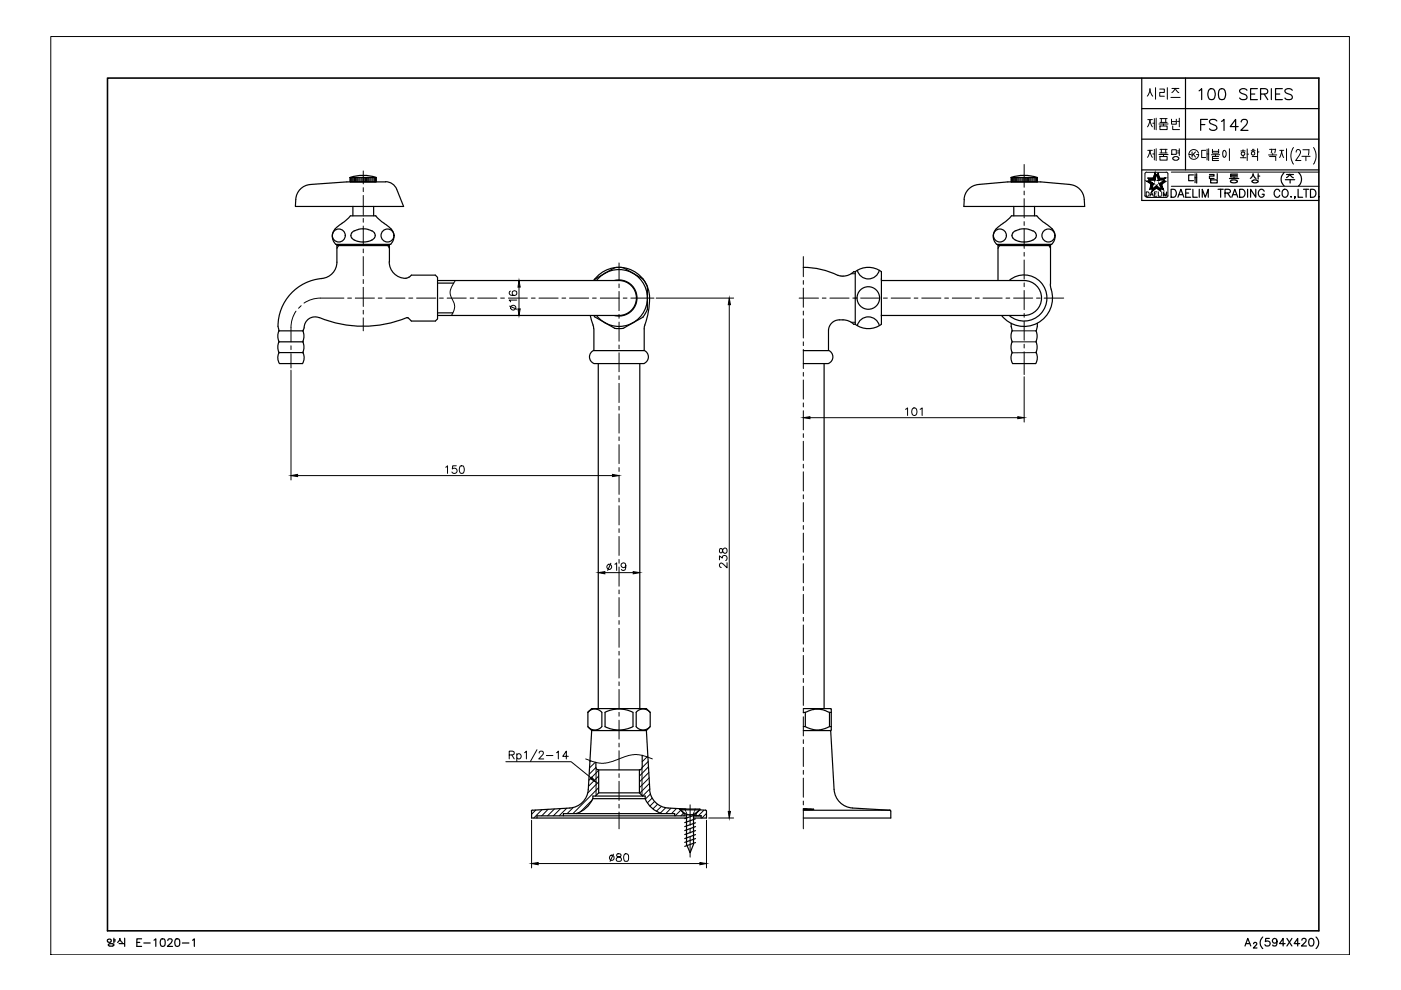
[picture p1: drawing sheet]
<svg xmlns="http://www.w3.org/2000/svg" width="297mm" height="210mm" viewBox="0 0 297 210" stroke-linecap="round" stroke-linejoin="round" font-family="sans-serif">
<defs><g id="words">
<text font-size="11" x="238.8" y="37">제품명</text>
<g font-size="8.8">
<text x="239.2" y="22.2">시리즈</text>
<text x="238.8" y="28.9">제품번</text>
</g>
<text font-size="5.7" x="253.6" y="28.9">FS142</text>
<text font-size="5.3" x="253.3" y="22.2">100 SERIES</text>
<text font-size="4.9" x="93.5" y="101.6">150</text>
<g font-size="4.4">
<text x="110.8" y="67" transform="rotate(-90 110.8 67)">16</text>
<text x="191.2" y="89.3">101</text>
<text x="127.7" y="122.1">19</text>
<text x="155.2" y="121.7" transform="rotate(-90 155.2 121.7)">238</text>
<text x="128.4" y="183.8">80</text>
</g>
</g></defs>
<!-- layer: DWG -->
<g fill="none" stroke="#000" stroke-width=".25">
<path d="M74.2 37.6a8.6 8.6 0 0 1 5.6 0M74.2 37.6h5.6v1h-5.6zM81.7 38.5a2.56 2.56 0 0 1 2.4 1.6M81.8 38.6h-8.3l-7.7 .5a3.3 3.3 0 0 0-3.1 3.2M207.4 39.1a3.3 3.3 0 0 0-3 3.2M207.4 39.1a70.7 70.7 0 0 1 20.1 .2 3.3 3.3 0 0 1 2.4 3M214.3 37.6a8.6 8.6 0 0 1 5.6 0M219.9 37.6v1M219.9 37.6h-5.5v1M68.3 59a10.2 10.2 0 0 0-9.4 10.2M71.4 55.6a3.5 3.5 0 0 1-3.2 3.4M71.4 51.8v3.8"/>
<path d="M71.4 52.1h11.2M74.8 43.8v2M79.2 43.8v2M82.5 55.5a3.5 3.5 0 0 0 3.6 3.5M82.6 51.8v3.7M84.1 40.2l1.5 3.6h-23l.1-1.5M86.7 58.7l-.6 .3M86.8 58.8l.4-.5h5.1l.5 .5v8.8l-.5 .5h-5.1l-.6-.7M92.8 59.5h38.4a3.7 3.7 0 0 1 3.7 3.7 3.7 3.7 0 0 1-3.7 3.7h-38.4M126.1 59.2l-.2 .3a6.6 6.6 0 0 1 8-2.2 6.6 6.6 0 0 1 3.8 7.3l-.4 2.2-.7 2.6v4.9h-10.7v-4.6M126.5 59.5a6 6 0 0 1 8.8-.8 6 6 0 0 1 0 8.9 6 6 0 0 1-8.8-.7M130.3 59.5a3.8 3.8 0 0 1 4.8 3.7 3.8 3.8 0 0 1-4.8 3.7"/>
<path d="M130.3 56.8h1.9M130.3 56.8l-4.1 2.4M132.2 56.8l4.2 2.4M136.3 59.2l1 1.6v4.8l-1 1.6M170.3 56.7a16.7 16.7 0 0 1 7.4 1.7M177.7 58.4l.6 .1M181.3 57.6a4.6 4.6 0 0 1 5.6 0v11.1a4.6 4.6 0 0 1-5.6 .1M181.3 57.6h-.3l-1.3 .8-1.4 .1M181.3 57.6v11.1M181.8 57.3a2.39 2.39 0 0 0 2.3 1.8 2.39 2.39 0 0 0 2.3-1.8M186.9 59.4h.1M186.9 59.5h30.2"/>
<path d="M204.4 42.3v1.5h25.6l-.1-1.5M211.6 52.1h11.1M211.6 51.8v7.7M214 59.5a4.9 4.9 0 0 1 6.6 .3 4.9 4.9 0 0 1 0 6.7 4.9 4.9 0 0 1-6.6 .4M214.9 43.8v2M217.1 59.5a3.7 3.7 0 0 1 3.7 3.7 3.7 3.7 0 0 1-3.7 3.7M219.3 43.8v2M222.7 51.8v8.4M58.9 69.2l.2 1M59.1 74.9a2.39 2.39 0 0 0 .1 2.2h4.9a2.45 2.45 0 0 0 .2-2.2M59.1 72.5l-.2 1.3 .2 .9M59.1 70.2l-.2 1.3 .2 .8"/>
<path d="M59.1 72.4v.1M59.1 74.7v.1M59.2 70.1h5.1M59.2 72.5h5.1M59.2 74.8h5.1M64.2 70.2l.2 .8-.1 1.5M64.2 72.5l.2 1.3-.2 .9M64.3 70v.2M64.3 74.7v.1M67.7 67.4a2.31 2.31 0 0 0-3.2 2.1l-.2 .6M67.7 67.3a24.3 24.3 0 0 0 18.6 0M86.4 67.4h-.1"/>
<path d="M86.4 67.4h.1M86.4 67.4h.2M92.8 60h3.4M92.8 66.3h3.2M125.1 66.9l.8 2.8M125.9 66.9l.2 .3M125.9 74.3a1.5 1.5 0 0 0-.9 1.4 1.5 1.5 0 0 0 .9 1.4M125.9 77.1h10.7M126.2 67.2l4.1 2.4M126.8 77.1v73.1M130.3 69.6h1.9M135.7 77.1v73.1"/>
<path d="M136.4 67.2l-4.2 2.4M136.5 74.3a1.5 1.5 0 0 1 1 1.4 1.5 1.5 0 0 1-1 1.4M174.7 77.1v73.1M175.7 74.3a1.5 1.5 0 0 1 .9 1.4 1.5 1.5 0 0 1-.9 1.4h-5.4M178 67.8a2.31 2.31 0 0 0-2.3 2.3v4.2h-5.4M178 67.8l1.7 .2 1.3 .7h.3M181.8 69a2.39 2.39 0 0 1 2.3-1.8 2.39 2.39 0 0 1 2.3 1.8M186.9 67h.1M186.9 66.9h30.2M214.4 68.5l.2 1.7M214.6 72.5l-.2 1.3 .2 .9M214.6 70.2l-.2 1.3 .2 1"/>
<path d="M214.6 74.7v.2a2.31 2.31 0 0 0 .1 2.2h4.9a2.72 2.72 0 0 0 .1-2.4M219.7 70.2l.2 .8-.2 1.5M219.7 72.5l.2 1.3-.2 .9M219.9 68.5l-.2 1.7M222.7 60.2l.2 1.1M222.9 61.3a6 6 0 0 1-2.9 7.2 6 6 0 0 1-7.6-1.6M124.6 154.1a1.93 1.93 0 0 0 3 0M124.6 151a1.93 1.93 0 0 1 3 0M125.4 154.9l-.8-.8v-3.1l.8-.8h11.6l.9 .8v3.1l-.9 .8M125.4 154.9l-.7 12.5a4.2 4.2 0 0 1-3.9 3.9M125.4 154.9h11.6M127.6 151v3.1"/>
<path d="M128.3 154.1a6.6 6.6 0 0 0 5.9 0M128.3 151a6.6 6.6 0 0 1 5.9 0M128.3 151v3.1M134.2 151v3.1M134.9 154.1a1.93 1.93 0 0 0 2.9 0M134.9 151a1.93 1.93 0 0 1 2.9 0M134.9 151v3.1M137 154.9l.8 12.5M170.3 154.9h5.8l.7 12.5a4.2 4.2 0 0 0 4 3.9M170.3 150.2h5.8l.1 .2v4.4l-.1 .1M170.3 154.1h.4M170.3 151h.4"/>
<path d="M170.7 154.1a4.9 4.9 0 0 0 5.2 0M170.7 151a5.2 5.2 0 0 1 5.2 0M170.7 151v3.1M175.9 151v3.1M175.9 154.1h.3M175.9 151h.3M112.9 171.7l-.2 .3v1.4h32.9M119.4 173v-.5h23.7v.5M120.8 171.3l-7.9 .5M125.7 169.3a5.6 5.6 0 0 1-3.6 3.2M125.7 168.8h11.1v.5h-11.1zM126.3 162.8l.3 .3 .2 .1"/>
<path d="M126.3 161.6v1.2M126.8 163.2h8.9M126.9 168.1h8.7l.6 .7M126.9 163.2v4.9M126.9 168.1l-.6 .7M135.6 163.2v4.9M136.1 162.8l-.2 .3-.2 .1M136.2 160.1v2.7M136.8 169.3a5.6 5.6 0 0 0 3.5 3.2M137.7 167.4a4.2 4.2 0 0 0 3.9 3.9M141.7 171.3l2.3 .2M144.2 171.7v-.2h4.2v.2l-1.4 1.1h-1.4l-1.4-1.1h4.2"/>
<path d="M145 172.5h.3M145 172.5v.5M145.4 171.5h-1.4l1 1M145.6 172.8v6.2l.7 1.8 .7-1.8v-6.2M145.6 173h-31.8v.4M147 173h1.6v.4M147.5 173.6l-2.3 .8M147.5 178.6l-2.3 .9M147.5 177.8l-2.3 .8M147.5 177l-2.3 .8M147.5 176.1l-2.3 .9M147.5 175.3l-2.3 .8"/>
<path d="M147.5 174.5l-2.3 .8M147.5 172.8l-2.3 .8M147.6 172.5v.5M149.6 171.7l.2 .3v1.4h-2.8M149.6 171.8l-1.2-.1-.8 .8h-.2M170.3 171.5l2.2 .1-2.2 .1M180.8 171.3l7.9 .5h-18.4M188.6 171.7l.3 .3v1.4h-18.6"/>
<circle cx="184.1" cy="63.2" r="2.39"/>
</g>
<!-- layer: CL -->
<g fill="none" stroke="#000" stroke-width=".21">
<path d="M77 36.2v2.8M77 39.8v.8M217.1 34.9v4.8M77 41.4v4.1M77 46.3v.8M77 47.9v4.1M77 52.8v.8M77 54.4v4.1M77 59.3v.8M131.2 55.8v3.6M170.3 54.4v4.3M170.3 59.5v.8"/>
<path d="M217.1 40.5v.8M217.1 42.1v4.1M217.1 47v.8M217.1 48.6v4.1M217.1 53.5v.8M217.1 55.1v4.1M217.1 60v.8M61.7 69.5v3M61.7 73.3v.8M61.7 75v3M62.8 66l-.8 1.6-.3 1.8M63.9 64.8l-.6 .6"/>
<path d="M72.9 63.2h-5.6l-1.8 .5-1 .6M73.7 63.2h.8M75.3 63.2h4.1M77 60.9v4.1M77 65.8v.8M77 67.4v2.7M80.2 63.2h.8M81.8 63.2h4.1M86.7 63.2h.8M88.3 63.2h4.1M93.2 63.2h.8M94.8 63.2h4.1"/>
<path d="M99.7 63.2h.8M101.3 63.2h4M112.7 63.2h.8M114.3 63.2h4M119.1 63.2h.8M120.7 63.2h4.1M125.6 63.2h.8M127.3 63.2h4M131.2 60.2v.8M131.2 61.8v4.1M131.2 66.7v.8M131.2 68.3v4"/>
<path d="M131.2 73.2v.8M131.2 74.8v4M131.2 79.7v.8M132.1 63.2h.8M133.7 63.2h5M169.4 63.2h4.1M170.3 61.1v4.1M170.3 66v.8M170.3 67.6v4.1M170.3 72.5v.8M170.3 74.1v4M170.3 79v.8"/>
<path d="M174.3 63.2h.8M176 63.2h4M180.8 63.2h.8M182.5 63.2h4M187.3 63.2h.8M188.9 63.2h4.1M193.8 63.2h.8M195.4 63.2h4.1M200.3 63.2h.8M201.9 63.2h4.1M206.8 63.2h.8M208.4 63.2h4.1"/>
<path d="M213.3 63.2h.8M214.9 63.2h4.1M217.1 61.6v4.1M217.1 66.5v.8M217.1 68.1v4M217.1 73v.8M217.1 74.6v4.8M219.8 63.2h.8M221.4 63.2h4.1M131.2 81.3v4M131.2 86.1v.9M131.2 87.8v4"/>
<path d="M131.2 92.6v.8M131.2 94.3v4M131.2 99.1v.8M170.3 80.6v4M170.3 85.4v.9M170.3 87.1v4M170.3 91.9v.9M170.3 93.6v4M170.3 98.4v.8M131.2 100.8v4M131.2 105.6v.8M131.2 107.2v4.1"/>
<path d="M131.2 112.1v.8M131.2 113.7v4.1M170.3 100v4.1M170.3 104.9v.8M170.3 106.6v4M170.3 111.4v.8M170.3 113v4.1M170.3 117.9v.8M170.3 119.5v4.1M131.2 120.2v4.1M131.2 125.1v.8M131.2 126.7v4.1"/>
<path d="M131.2 131.6v.8M131.2 133.2v4M131.2 138.1v.8M131.2 139.7v4.1M170.3 124.4v.8M170.3 126v4.1M170.3 130.9v.8M170.3 132.5v4.1M170.3 137.4v.8M170.3 139v4M131.2 144.6v.8M131.2 146.2v4"/>
<path d="M131.2 151v.8M131.2 152.7v4M131.2 157.6v.8M131.2 159.2v4M170.3 143.8v.9M170.3 145.5v4.1M170.3 150.4v.8M170.3 152v4M170.3 156.8v.8M170.3 158.5v4M131.2 164v.8M131.2 165.7v4"/>
<path d="M131.2 170.5v.8M131.2 172.2v3.5M146.3 170.6v4.4M146.3 175.8v.8M146.3 177.4v4.3M170.3 163.3v.9M170.3 165v4M170.3 169.8v.8M170.3 171.5v4.2"/>
</g>
<!-- layer: D -->
<g fill="none" stroke="#000" stroke-width=".21">
<path d="M74.3 37.6v1M74.4 37.6v1M74.6 37.6v1M74.7 37.6v1M74.9 37.6v1M75.2 37.6v1M75.4 37.6v1M75.6 37.6v1M75.8 37.6v1M76.1 37.6v1M76.3 37.6v1M76.6 37.6v1"/>
<path d="M76.8 37.6v1M77 37.6v1M77.2 37.6v1M77.5 37.6v1M77.7 37.6v1M77.9 37.6v1M78.2 37.6v1M78.4 37.6v1M78.6 37.6v1M78.9 37.6v1M79.1 37.6v1M79.3 37.6v1"/>
<path d="M79.5 37.6v1M79.6 37.6v1M79.7 37.6v1M214.4 37.6v1M214.6 37.6v1M214.7 37.6v1M214.9 37.6v1M215.1 37.6v1M215.3 37.6v1M215.5 37.6v1M215.8 37.6v1M216 37.6v1"/>
<path d="M216.3 37.6v1M216.5 37.6v1M216.7 37.6v1M216.9 37.6v1M217.1 37.6v1M217.4 37.6v1M217.6 37.6v1M217.9 37.6v1M218.1 37.6v1M218.3 37.6v1M218.5 37.6v1M218.8 37.6v1"/>
<path d="M219 37.6v1M219.3 37.6v1M219.5 37.6v1M219.6 37.6v1M219.8 37.6v1M219.9 37.6v1M71.8 51.8l-.4 .9M82.2 51.8l.4 .9M96.5 59.5l-.3 .4a2.79 2.79 0 0 0-.5 3.3l.3 .4a2.5 2.5 0 0 1 0 2.8l-.3 .5M180.5 58h.8M211.9 51.8l-.3 .9M222.4 51.8l.3 .9"/>
<path d="M61.7 78.5v23.3M139.1 63.2h16.4M154.6 64.6v107.4M180.5 68.3h.8M214.6 72.5h5.1M214.6 70.1h5.1M217.1 79.9v9.6M219.7 74.8h-5.1M171.7 88.6h44.1M63.1 100.8h66.8M109.6 159.8v1.7M111.2 159.6l.4-.3v1.6"/>
<path d="M113.8 159l-1.3 2.5M114.3 159.7l.1-.3 .2-.1h.5l.1 .3v.3l-1 1h1.1M118 159.6l.4-.3v1.6M107.2 161.5h13.9l4.2 3.4M108 160.1l.9-.1 .1-.6-.4-.1h-.6v1.6M108.5 160.1l.5 .8M109.6 160.1a.52 .52 0 0 1 .7-.1 .52 .52 0 0 1 0 .7 .52 .52 0 0 1-.7 0M112.7 173.9v10.1M113.6 171.7l-.9 .9M114.9 171.7l-1.7 1.7M115.8 160.2h1.4M116.2 171.6l-1.3 1.4"/>
<path d="M117.5 171.5l-1.4 1.5M118.8 171.5l-1.5 1.5M120.2 171.4l-1.7 1.6M120.5 160.4h-1.2l.8-1.1v1.6M121.5 171.2l-1.3 1.3M124.2 160.9a7.2 7.2 0 0 0 7 0 7.2 7.2 0 0 1 7.1 0M125.3 161.3l-.2 .2M125.5 169.6l-2.4 2.5M126.2 161.6l-1.2 1.2M126.3 162.7l-1.4 1.4M126.4 163v5.7M126.9 163.3l-2 2.1"/>
<path d="M126.9 164.5l-2.1 2.2M126.9 165.8l-2.3 2.3M126.9 167l-5.4 5.5M135.7 163.2l-.1 .1M136.1 163v5.7M136.2 160.2v.1M137.3 160.3l-1.1 1.2M137.4 161.5l-1.2 1.2M137.5 162.6l-1.9 1.9M137.6 163.8l-2 2M137.6 164.9l-2 2.1M137.7 166.1l-2 2"/>
<path d="M137.8 167.3l-1.6 1.5M137.9 168.3l-1.1 1.1M138.3 169.2l-1 1M138.8 169.9l-1 1M139.4 170.5l-1 1M140.2 171l-1 1M141.2 171.2l-1.2 1.2M142.3 171.4l-1.1 1.1M143.4 171.4l-1 1.1M144.3 171.8l-1.2 1.2M144.9 172.4l-.5 .6M149.2 171.8l-1.1 1.2"/>
<path d="M149.8 172.5l-1 .9M149.8 173.9v10.1M150.3 173.4h5.2M114.1 183.1h34.3"/>
</g>
<path d="M154.6 63.2l.3 1.4h-.5zM170.3 88.6l1.4-.3v.5zM215.8 88.3l1.3 .3-1.3 .2zM61.7 100.8l1.4-.2v.4zM129.9 100.6l1.3 .2-1.3 .2zM134.3 121.2l1.4 .2-1.4 .3zM125.4 164.8l1 1-1.2-.7zM154.4 172h.5l-.3 1.4zM112.7 183.1l1.4-.2v.4zM148.4 182.9l1.4 .2-1.4 .2z" fill="#000" stroke="#000" stroke-width=".21"/>
<!-- layer: HD -->
<path d="M145.2 171.5l.2 .5M145.5 172.2l.1 .4 .3 .1M146.1 172.8h.5M147.2 172.2l-.2 .4-.3 .1M147.4 171.5l-.2 .5" fill="none" stroke="#000" stroke-width=".21"/>
<!-- layer: ASHADE -->
<g fill="none" stroke="#000" stroke-width=".25">
<path d="M71.2 51.8h11.7M72.5 47.4a2.92 2.92 0 0 0-1.8 3.8l.5 .6M74.3 45.7l-.6 .8-1.2 .8M74.4 45.8l5.2-.1 .7 .8 1.2 .8M74.5 50.4l.6 .5M74.6 49.5l-.2 .4 .2 .5M75.1 48.9l-.6 .5M75.2 50.9l.8 .3 1 .1 1-.1 .8-.3M76 48.7l-.8 .3M76 48.6l1-.1 1 .1M78 48.7l.8 .3M78.8 48.9l.6 .5"/>
<path d="M79.4 49.5a.97 .97 0 0 1-.6 1.4M81.5 47.4a3.2 3.2 0 0 1 2 3.1l-.2 .7-.5 .6M211.3 48.4a2.31 2.31 0 0 0 0 3.4M211.3 51.8h11.7M212.7 47.4l-1.5 1.1M214.5 45.7l-1 1.1-.9 .5M214.5 45.8h5.3l1.8 1.5M214.7 49.5a.97 .97 0 0 0 .6 1.4M215.3 48.9l-.6 .5M215.3 50.9l1 .3 .8 .1 1.1-.1 .8-.3M216.1 48.6l1-.1 1.1 .1M216.1 48.7l-.8 .3"/>
<path d="M218.2 48.7l.8 .3M219 48.9l.6 .5M219.6 49.5l.1 .4-.1 .5M219.6 50.4l-.6 .5M221.6 47.4l1.4 1.1M223 48.4a2.31 2.31 0 0 1 0 3.4"/>
<circle cx="71.8" cy="49.9" r="1.38"/>
<circle cx="82.2" cy="49.9" r="1.38"/>
<circle cx="212" cy="49.9" r="1.38"/>
<circle cx="222.3" cy="49.9" r="1.38"/>
</g>
<!-- layer: 0 -->
<g fill="none" stroke="#000" stroke-width=".21">
<path d="M10.8 7.7h275.3v194.7h-275.3zM242.8 36.9v4.6l.4 .3M247.6 36.9v4.8l-.3 .2h-4.1M248.3 39.5h31.3M248.3 36.5h31.3M255.6 31.9h-.8v1.5h.8M255.9 31.6v2.3M255.9 32.6h.4M256.3 31.5v2.5M256.9 32.8h1.7M257.1 31.7v.8h1.3v-.8M257.1 32.1h1.3"/>
<path d="M257.1 33.6h1.2M257.7 32.8v.3M258.4 33.2h-1.3v.8h1.3M259.9 32.1l-.3-.2-.3 .2v1M259.9 33.1l-.3 .3-.3-.3M259.9 32.1l.1 .5-.1 .5M260.7 31.5v2.5M263 33.4h1.2M263.1 32h.9M263.3 32.8a.38 .38 0 0 1 0-.5 .38 .38 0 0 1 .5 0 .38 .38 0 0 1 0 .5M263.3 32.8l.1 .2 .4-.2M263.4 31.8h.3"/>
<path d="M263.6 32.9v.5M264.4 31.6v2.4M264.4 32.7h.3M265.3 32h.8M265.4 32.3v.5M265.4 32.2h.5M265.4 32.8h.5M265.5 33.2h1.1v.8M265.5 31.7h.4M265.9 32.3v.5M266.6 31.5v1.5M266.6 32.2h.3"/>
<path d="M269 32.9h1.7M269.2 33.2h1.3v.8M269.2 31.7h.5M269.7 31.6l-.2 .8M269.8 31.7h.7M269.8 32.5v.4M270.4 31.6l-.1 .8M271.3 31.9h.9M271.7 32.1l.5 1.3M271.8 31.9l-.5 1.5M272.8 31.5v2.5M274.2 31.3a3 3 0 0 0 0 3.5"/>
<path d="M274.8 32.3l.1-.4a.51 .51 0 0 1 .7 0 .51 .51 0 0 1 0 .7l-.9 1.4h1.1M276 33.1h1.8M276.2 31.8h1.3l-.1 1.1M276.9 33.1v1M278.5 31.3a3 3 0 0 1 0 3.5M243 40.7a.51 .51 0 0 1 .6 .2 .51 .51 0 0 1-.1 .7h-.5zM243.8 41.6l.4-.9 .3 .9M243.9 41.3h.5M244.7 41.1h.4M245.3 40.7h-.6v.9h.6M245.6 40.7v.9h.5M246.3 40.7v.9"/>
<path d="M246.7 41.6v-.9l.3 .9 .4-.9v.9"/>
</g>
<!-- layer: TXT -->
<path d="M22.8 16.6h256.8v180.8h-256.8z" fill="none" stroke="#000" stroke-width=".34"/>
<!-- layer: 0 -->
<g fill="none" stroke="#000" stroke-width=".25">
<path d="M242.1 16.6v25.9h37.5M251.3 16.6v19.4M242.1 36h37.5M242.1 29.5h37.5M242.1 23h37.5M256.4 37h1v.3h-1v.5h1M256.7 38.1h1.4v.7h-1.4zM258.1 36.8v1.2M260.7 37.8h2M260.9 38.4v.2M260.9 37.2h1.5M260.9 38.5l.3 .2"/>
<path d="M261.2 38.2h.8l.4 .3-.4 .2h-.8M261.2 38.2l-.3 .1M261.6 37.5v.3M262.4 36.9h-1.5v.6h1.5M265.5 38.4a.74 .74 0 0 1 1.2 .1 .74 .74 0 0 1-1.2-.1zM265.7 36.9l-.2 .5-.4 .4M265.7 36.9l.2 .5 .4 .4M266.8 36.8v1.2M266.8 37.3h.3M272.3 36.6a1.89 1.89 0 0 0 0 2.8M272.5 38.1h2M272.8 37h1.4"/>
<path d="M273.5 36.9l-.7 .8M273.5 37l.3 .4 .4 .3M273.5 38.1v.7M275.3 36.6a1.89 1.89 0 0 1 0 2.8M248.3 40.1h.5a.91 .91 0 0 1 .6 .9 .91 .91 0 0 1-.6 .8h-.5zM249.7 41.8l.7-1.7 .6 1.7M250 41.3h.8M251.4 40.9h.6M252.4 40.1h-1v1.7h1M252.9 40.1v1.7h.9M254.3 40.1v1.7M254.9 41.8v-1.7l.6 1.7 .7-1.7v1.7"/>
<path d="M258.2 40.1h1.1M258.8 40.1v1.7M259.7 40.9h1l.2-.4-.5-.4h-.7v1.7M260.3 40.9l.6 .9M261.2 41.8l.6-1.7 .6 1.7M261.4 41.3h.8M262.8 40.1h.6a.91 .91 0 0 1 .6 .9 .91 .91 0 0 1-.6 .8h-.6zM264.5 40.1v1.7M266.2 40.1v1.7l-1.1-1.7v1.7M268 40.6a.63 .63 0 0 0-.7-.5 .63 .63 0 0 0-.5 .7v.4a.61 .61 0 0 0 .6 .6 .61 .61 0 0 0 .6-.6h-.4M271.3 40.6a.61 .61 0 0 0-.7-.5 .61 .61 0 0 0-.5 .7v.4a.61 .61 0 0 0 .5 .6 .61 .61 0 0 0 .7-.4M272 40.4a.63 .63 0 0 1 .7-.2 .63 .63 0 0 1 .4 .6v.4a.64 .64 0 0 1-.6 .6 .64 .64 0 0 1-.7-.6z"/>
<path d="M273.7 41.7h.1zM274.6 41.7h-.1h.1l-.1 .4M275.2 40.1v1.7h1M276.4 40.1h1.1M276.9 40.1v1.7M277.8 40.1h.6a.89 .89 0 0 1 .6 .9 .89 .89 0 0 1-.6 .8h-.6zM279.5 41.7h.2zM24.1 198.9v1M24.1 199.3h.3M24.1 199.5h.3M24.9 199.8l.4-.3 .1-.5 .2 .5 .3 .3M26.4 198.9v1"/>
<path d="M29 199.8h.6M30 199.1h-1v1.6h1M30.5 199.9h1.3M32.7 199.3l.3-.2v1.6M34.2 199.1a.64 .64 0 0 1 .8 .2v1.1a.51 .51 0 0 1-.5 .3 .51 .51 0 0 1-.4-.3l-.1-.7zM35.6 199.4l.3-.3h.4l.2 .2-.2 .6-.8 .8h1.1M37.3 199.1a.64 .64 0 0 1 .8 .2v1.1a.51 .51 0 0 1-.5 .3 .51 .51 0 0 1-.5-.3v-.7zM38.7 199.9h1.4M40.8 199.3l.4-.2v1.6M267.7 198.7a1.63 1.63 0 0 0 0 2.4M269.1 199h-.7l-.1 .6a.58 .58 0 0 1 .9 0 .58 .58 0 0 1-.2 .9 .58 .58 0 0 1-.8-.2M270.7 199.5a.49 .49 0 0 1-.7 .4 .49 .49 0 0 1-.1-.8 .49 .49 0 0 1 .8 .1v.3a.71 .71 0 0 1-.6 1.1l-.2-.1-.1-.1"/>
<path d="M272.9 199l1 1.6M273.9 199l-1 1.6M276 199.3l.3-.3 .5 .1 .1 .2v.3l-1 1h1.1M277.7 199.1a.51 .51 0 0 1 .8 .2 .78 .78 0 0 1 .1 .9 .78 .78 0 0 1-.9 .3 1.19 1.19 0 0 1 0-1.4zM279 198.7a1.63 1.63 0 0 1 0 2.4M23.2 200.1l-.2 .2 .2 .3M23.3 200.1h.6M23.3 200.6h.6M23.9 200.1l.2 .2-.2 .3M25.2 200.1h1.2v.6M264 200.6l.6-1.6 .6 1.6M264.2 200.1h.8"/>
<path d="M265.8 200.1l.2-.3 .4 .1v.4l-.7 .7h.8M272.5 200.1h-1.2l.7-1.1v1.6M275.6 200.1h-1.2l.7-1.1v1.6"/>
<circle cx="23.2" cy="199.4" r=".4"/>
</g>
<use href="#words"/>
</svg>
